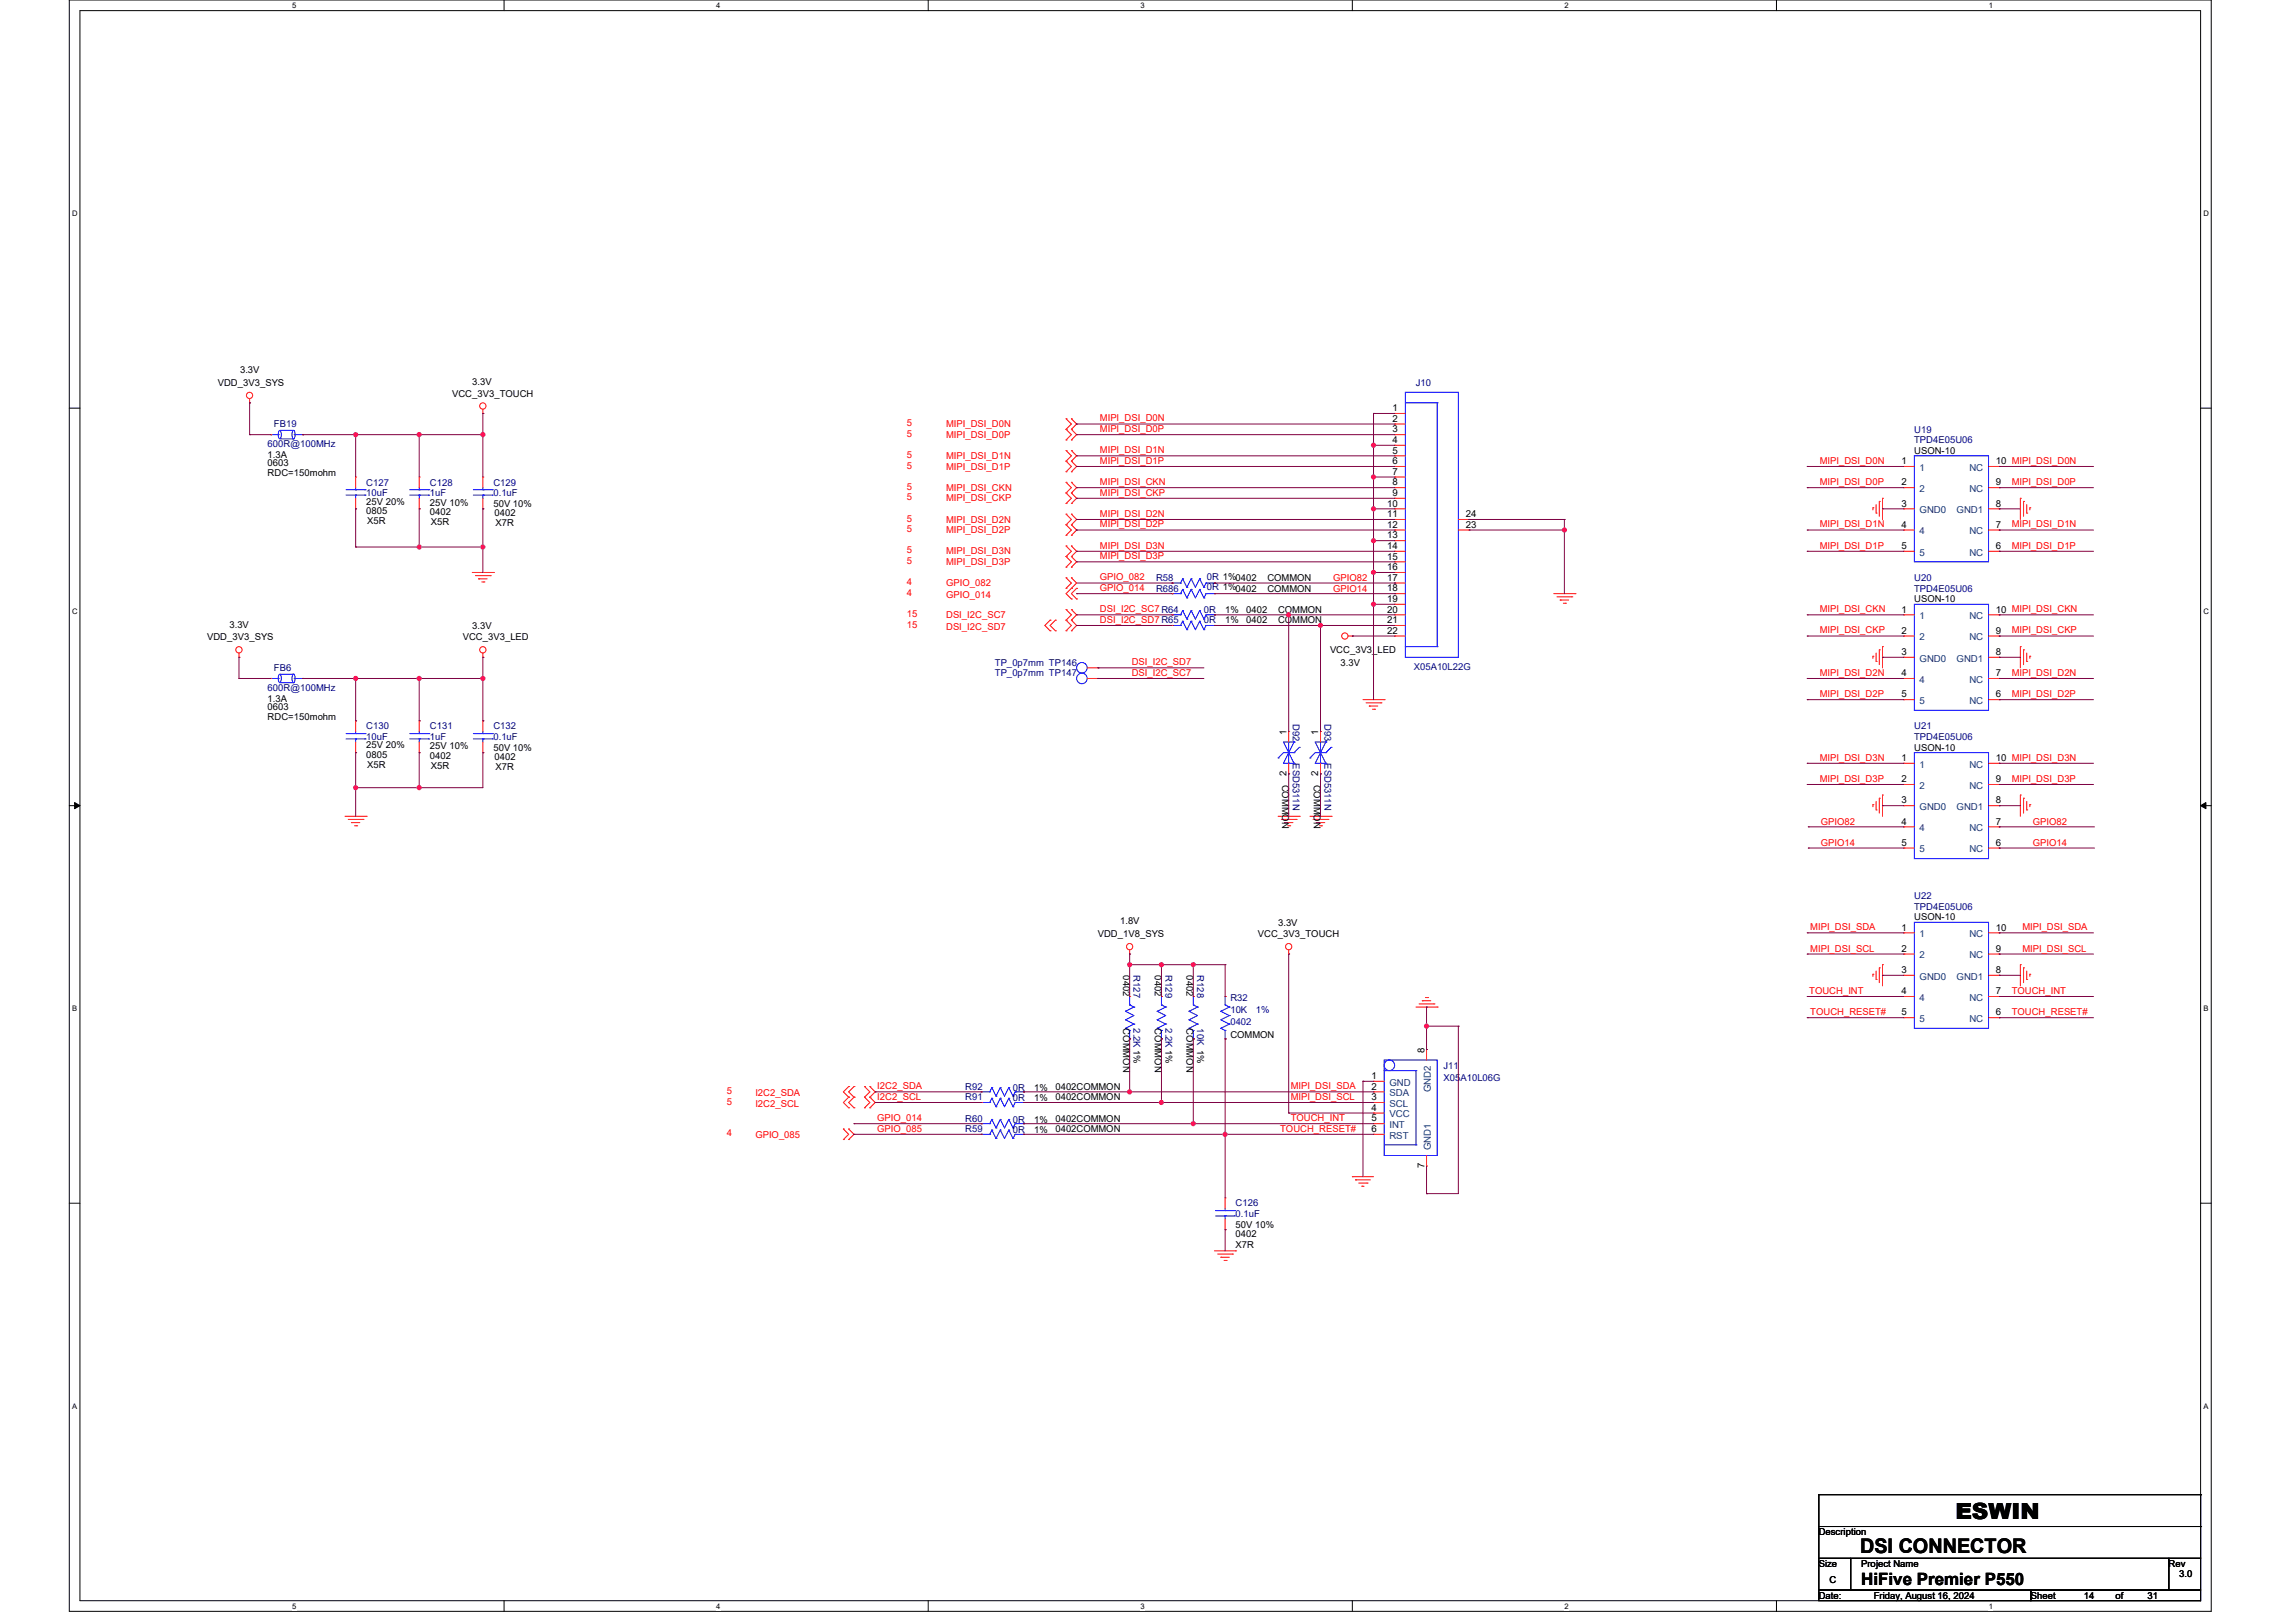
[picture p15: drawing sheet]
<svg xmlns="http://www.w3.org/2000/svg" width="297mm" height="210mm" viewBox="0 0 297 210" stroke-linecap="round" stroke-linejoin="round" font-family="sans-serif">
<defs><g id="words">
<text font-size="2.9" x="252.9" y="196.6">ESWIN</text>
<text font-size="2.6" x="240.6" y="200.9">DSI CONNECTOR</text>
<text font-size="2.2" x="240.8" y="205">HiFive Premier P550</text>
<g font-size="1.2">
<text x="28.2" y="49.9">VDD_3V3_SYS</text>
<text x="31" y="48.3">3.3V</text>
<text x="58.5" y="51.3">VCC_3V3_TOUCH</text>
<text x="61.1" y="49.8">3.3V</text>
<text x="180.1" y="53.2">1</text>
<text x="34.6" y="59.3">1.3A</text>
<text x="180.1" y="54.6">2</text>
<text x="180.1" y="56">3</text>
<text x="180.1" y="57.3">4</text>
<text x="180.1" y="58.7">5</text>
<text x="247.6" y="58.7">USON-10</text>
<text x="34.6" y="60.4">0603</text>
<text x="34.6" y="61.6">RDC=150mohm</text>
<text x="47.4" y="65.3">25V 20%</text>
<text x="55.6" y="65.4">25V 10%</text>
<text x="63.8" y="65.6">50V 10%</text>
<text x="179.4" y="65.6">10</text>
<text x="180.1" y="60.1">6</text>
<text x="180.1" y="61.4">7</text>
<text x="180.1" y="62.8">8</text>
<text x="180.1" y="64.2">9</text>
<text x="246" y="60.1">1</text>
<text x="246" y="62.8">2</text>
<text x="246" y="65.6">3</text>
<text x="258.2" y="62.8">9</text>
<text x="258.2" y="60.1">10 MIPI_DSI_D0N</text>
<text x="258.2" y="65.6">8</text>
<text x="47.4" y="66.5">0805</text>
<text x="47.5" y="67.8">X5R</text>
<text x="55.6" y="66.7">0402</text>
<text x="55.7" y="67.9">X5R</text>
<text x="64" y="66.8">0402</text>
<text x="64.1" y="68">X7R</text>
<text x="179.4" y="66.9">11</text>
<text x="179.4" y="68.3">12</text>
<text x="179.4" y="69.7">13</text>
<text x="179.4" y="71">14</text>
<text x="189.6" y="68.3">23</text>
<text x="189.6" y="66.9">24</text>
<text x="246" y="68.3">4</text>
<text x="246" y="71">5</text>
<text x="258.2" y="71">6</text>
<text x="258.2" y="68.3">7</text>
<text x="163.9" y="75.2">COMMON</text>
<text x="163.9" y="76.5">COMMON</text>
<text x="179.4" y="72.4">15</text>
<text x="179.4" y="73.8">16</text>
<text x="179.4" y="75.2">17</text>
<text x="179.4" y="76.5">18</text>
<text x="179.4" y="77.9">19</text>
<text x="247.6" y="77.9">USON-10</text>
<text x="26.8" y="82.9">VDD_3V3_SYS</text>
<text x="29.7" y="81.2">3.3V</text>
<text x="59.9" y="82.9">VCC_3V3_LED</text>
<text x="61.1" y="81.3">3.3V</text>
<text x="158.5" y="80.7">1%</text>
<text x="158.5" y="79.3">1%</text>
<text x="161.2" y="80.7">0402</text>
<text x="161.2" y="79.3">0402</text>
<text x="165.3" y="80.7">COMMON</text>
<text x="165.3" y="79.3">COMMON</text>
<text x="179.4" y="79.3">20</text>
<text x="179.4" y="80.6">21</text>
<text x="179.4" y="82">22</text>
<text x="246" y="79.3">1</text>
<text x="246" y="82">2</text>
<text x="258.2" y="82">9</text>
<text x="258.2" y="79.3">10 MIPI_DSI_CKN</text>
<text x="172" y="84.5">VCC_3V3_LED</text>
<text x="173.4" y="86.1">3.3V</text>
<text x="246" y="87.5">4</text>
<text x="246" y="84.8">3</text>
<text x="258.2" y="87.5">7</text>
<text x="258.2" y="84.8">8</text>
<text x="34.6" y="90.8">1.3A</text>
<text x="34.6" y="91.9">0603</text>
<text x="34.6" y="93.1">RDC=150mohm</text>
<text x="166.4" y="95.1" transform="rotate(-90 166.4 95.1)">1</text>
<text x="170.5" y="95.1" transform="rotate(-90 170.5 95.1)">1</text>
<text x="246" y="90.2">5</text>
<text x="258.2" y="90.2">6</text>
<text x="47.4" y="96.8">25V 20%</text>
<text x="47.4" y="98.1">0805</text>
<text x="47.5" y="99.3">X5R</text>
<text x="55.6" y="97">25V 10%</text>
<text x="55.6" y="98.2">0402</text>
<text x="55.7" y="99.5">X5R</text>
<text x="63.8" y="97.1">50V 10%</text>
<text x="64" y="98.4">0402</text>
<text x="64.1" y="99.6">X7R</text>
<text x="165.8" y="101.5" transform="rotate(90 165.8 101.5)">COMMON</text>
<text x="166.4" y="100.4" transform="rotate(-90 166.4 100.4)">2</text>
<text x="170" y="101.5" transform="rotate(90 170 101.5)">COMMON</text>
<text x="170.5" y="100.4" transform="rotate(-90 170.5 100.4)">2</text>
<text x="246" y="98.5">1</text>
<text x="246" y="101.2">2</text>
<text x="247.6" y="97.1">USON-10</text>
<text x="258.2" y="101.2">9</text>
<text x="258.2" y="98.5">10 MIPI_DSI_D3N</text>
<text x="246" y="106.7">4</text>
<text x="246" y="104">3</text>
<text x="258.2" y="106.7">7</text>
<text x="258.2" y="104">8</text>
<text x="246" y="109.4">5</text>
<text x="258.2" y="109.4">6</text>
<text x="144.9" y="119.6">1.8V</text>
<text x="165.3" y="119.8">3.3V</text>
<text x="247.6" y="119.1">USON-10</text>
<text x="142" y="121.3">VDD_1V8_SYS</text>
<text x="162.7" y="121.3">VCC_3V3_TOUCH</text>
<text x="246" y="120.4">1</text>
<text x="246" y="123.2">2</text>
<text x="246" y="125.9">3</text>
<text x="258.2" y="123.2">9</text>
<text x="258.2" y="120.4">10</text>
<text x="258.2" y="125.9">8</text>
<text x="145.3" y="126.2" transform="rotate(90 145.3 126.2)">0402</text>
<text x="149.4" y="126.2" transform="rotate(90 149.4 126.2)">0402</text>
<text x="153.5" y="126.2" transform="rotate(90 153.5 126.2)">0402</text>
<text x="246" y="128.7">4</text>
<text x="246" y="131.4">5</text>
<text x="258.2" y="131.4">6</text>
<text x="258.2" y="128.7">7</text>
<text x="145.3" y="133.1" transform="rotate(90 145.3 133.1)">COMMON</text>
<text x="149.4" y="133.1" transform="rotate(90 149.4 133.1)">COMMON</text>
<text x="153.5" y="133.1" transform="rotate(90 153.5 133.1)">COMMON</text>
<text x="159.2" y="134.3">COMMON</text>
<text x="184.2" y="136.2" transform="rotate(-90 184.2 136.2)">8</text>
<text x="133.8" y="141.2">1%</text>
<text x="133.8" y="142.5">1%</text>
<text x="136.5" y="141">0402COMMON</text>
<text x="136.5" y="142.4">0402COMMON</text>
<text x="177.4" y="139.6">1</text>
<text x="177.4" y="141">2</text>
<text x="177.4" y="142.4">3</text>
<text x="177.4" y="143.7">4</text>
<text x="133.8" y="145.3">1%</text>
<text x="133.8" y="146.6">1%</text>
<text x="136.5" y="145.1">0402COMMON</text>
<text x="136.5" y="146.5">0402COMMON</text>
<text x="177.4" y="145.1">5</text>
<text x="177.4" y="146.5">6</text>
<text x="184.2" y="151.2" transform="rotate(-90 184.2 151.2)">7</text>
<text x="159.8" y="158.8">50V 10%</text>
<text x="159.8" y="160.1">0402</text>
<text x="159.8" y="161.4">X7R</text>
<text x="235.3" y="198.6">Description</text>
<text x="235.3" y="202.7">Size</text>
<text x="240.8" y="202.7">Project Name</text>
<text x="280.5" y="202.7">Rev</text>
<text x="235.3" y="206.8">Date:</text>
<text x="236.6" y="204.8">C</text>
<text x="242.4" y="206.8">Friday, August 16, 2024</text>
<text x="262.7" y="206.8">Sheet</text>
<text x="269.6" y="206.8">14</text>
<text x="273.7" y="206.8">of</text>
<text x="277.8" y="206.8">31</text>
<text x="281.9" y="204.1">3.0</text>
</g>
<g font-size="1.2" fill="#000080">
<text x="183.2" y="49.9">J10</text>
<text x="34.6" y="57.9">600R@100MHz</text>
<text x="35.4" y="55.3">FB19</text>
<text x="247.6" y="56">U19</text>
<text x="247.6" y="57.3">TPD4E05U06</text>
<text x="47.4" y="62.8">C127</text>
<text x="47.4" y="64.2">10uF</text>
<text x="55.6" y="62.8">C128</text>
<text x="55.6" y="64.2">1uF</text>
<text x="63.8" y="62.8">C129</text>
<text x="63.8" y="64.2">0.1uF</text>
<text x="149.5" y="75.2">R58</text>
<text x="149.5" y="76.5">R686</text>
<text x="156.1" y="75">0R 1%0402</text>
<text x="156.1" y="76.4">0R 1%0402</text>
<text x="247.6" y="75.2">U20</text>
<text x="247.6" y="76.5">TPD4E05U06</text>
<text x="155.7" y="80.7">0R</text>
<text x="155.7" y="79.3">0R</text>
<text x="34.6" y="89.4">600R@100MHz</text>
<text x="35.4" y="86.8">FB6</text>
<text x="128.7" y="86.1">TP_0p7mm TP146</text>
<text x="128.7" y="87.5">TP_0p7mm TP147</text>
<text x="182.9" y="86.7">X05A10L22G</text>
<text x="47.4" y="94.4">C130</text>
<text x="47.4" y="95.7">10uF</text>
<text x="55.6" y="94.4">C131</text>
<text x="55.6" y="95.7">1uF</text>
<text x="63.8" y="94.4">C132</text>
<text x="63.8" y="95.7">0.1uF</text>
<text x="167.2" y="93.7" transform="rotate(90 167.2 93.7)">D92</text>
<text x="171.3" y="93.7" transform="rotate(90 171.3 93.7)">D93</text>
<text x="247.6" y="94.4">U21</text>
<text x="247.6" y="95.7">TPD4E05U06</text>
<text x="167.2" y="98.8" transform="rotate(90 167.2 98.8)">ESD5311N</text>
<text x="171.3" y="98.8" transform="rotate(90 171.3 98.8)">ESD5311N</text>
<text x="247.6" y="116.3">U22</text>
<text x="247.6" y="117.7">TPD4E05U06</text>
<text x="146.6" y="126.2" transform="rotate(90 146.6 126.2)">R127</text>
<text x="150.8" y="126.2" transform="rotate(90 150.8 126.2)">R129</text>
<text x="154.9" y="126.2" transform="rotate(90 154.9 126.2)">R128</text>
<text x="159.2" y="129.5">R32</text>
<text x="159.2" y="131.1">10K</text>
<text x="146.6" y="133.1" transform="rotate(90 146.6 133.1)">2.2K 1%</text>
<text x="150.8" y="133.1" transform="rotate(90 150.8 133.1)">2.2K 1%</text>
<text x="154.9" y="133.1" transform="rotate(90 154.9 133.1)">10K 1%</text>
<text x="124.9" y="141">R92</text>
<text x="124.9" y="142.4">R91</text>
<text x="131" y="141.2">0R</text>
<text x="131" y="142.5">0R</text>
<text x="186.7" y="138.3">J11</text>
<text x="186.7" y="139.9">X05A10L06G</text>
<text x="124.9" y="145.1">R60</text>
<text x="124.9" y="146.5">R59</text>
<text x="131" y="145.3">0R</text>
<text x="131" y="146.6">0R</text>
<text x="159.8" y="156.1">C126</text>
<text x="159.8" y="157.5">0.1uF</text>
</g>
<g font-size="1.2" fill="#f00">
<text x="117.3" y="55.1">5</text>
<text x="117.3" y="56.5">5</text>
<text x="117.3" y="59.3">5</text>
<text x="122.4" y="55.3">MIPI_DSI_D0N</text>
<text x="122.4" y="56.7">MIPI_DSI_D0P</text>
<text x="122.4" y="59.4">MIPI_DSI_D1N</text>
<text x="142.3" y="54.5">MIPI_DSI_D0N</text>
<text x="142.3" y="55.9">MIPI_DSI_D0P</text>
<text x="142.3" y="58.7">MIPI_DSI_D1N</text>
<text x="117.3" y="60.6">5</text>
<text x="117.3" y="63.4">5</text>
<text x="117.3" y="64.7">5</text>
<text x="122.4" y="60.8">MIPI_DSI_D1P</text>
<text x="122.4" y="63.5">MIPI_DSI_CKN</text>
<text x="122.4" y="64.9">MIPI_DSI_CKP</text>
<text x="142.3" y="60">MIPI_DSI_D1P</text>
<text x="142.3" y="62.8">MIPI_DSI_CKN</text>
<text x="142.3" y="64.1">MIPI_DSI_CKP</text>
<text x="235.4" y="60">MIPI_DSI_D0N</text>
<text x="235.4" y="62.8">MIPI_DSI_D0P</text>
<text x="260.2" y="62.8">MIPI_DSI_D0P</text>
<text x="117.3" y="67.5">5</text>
<text x="117.3" y="68.9">5</text>
<text x="117.3" y="71.6">5</text>
<text x="122.4" y="67.6">MIPI_DSI_D2N</text>
<text x="122.4" y="69">MIPI_DSI_D2P</text>
<text x="122.4" y="71.7">MIPI_DSI_D3N</text>
<text x="142.3" y="66.9">MIPI_DSI_D2N</text>
<text x="142.3" y="68.3">MIPI_DSI_D2P</text>
<text x="142.3" y="71">MIPI_DSI_D3N</text>
<text x="235.4" y="71">MIPI_DSI_D1P</text>
<text x="235.4" y="68.3">MIPI_DSI_D1N</text>
<text x="260.2" y="68.3">MIPI_DSI_D1N</text>
<text x="260.2" y="71">MIPI_DSI_D1P</text>
<text x="117.3" y="73">5</text>
<text x="117.3" y="75.7">4</text>
<text x="117.3" y="77.1">4</text>
<text x="122.4" y="73.1">MIPI_DSI_D3P</text>
<text x="122.4" y="75.9">GPIO_082</text>
<text x="122.4" y="77.4">GPIO_014</text>
<text x="142.3" y="72.4">MIPI_DSI_D3P</text>
<text x="142.3" y="75.1">GPIO_082</text>
<text x="142.3" y="76.5">GPIO_014</text>
<text x="172.5" y="75.2">GPIO82</text>
<text x="172.5" y="76.5">GPIO14</text>
<text x="117.3" y="79.8">15</text>
<text x="117.3" y="81.2">15</text>
<text x="122.4" y="80">DSI_I2C_SC7</text>
<text x="122.4" y="81.5">DSI_I2C_SD7</text>
<text x="142.3" y="79.2">DSI_I2C_SC7 R64</text>
<text x="142.3" y="80.6">DSI_I2C_SD7 R65</text>
<text x="235.4" y="79.2">MIPI_DSI_CKN</text>
<text x="235.4" y="82">MIPI_DSI_CKP</text>
<text x="260.2" y="82">MIPI_DSI_CKP</text>
<text x="146.4" y="86.1">DSI_I2C_SD7</text>
<text x="146.4" y="87.5">DSI_I2C_SC7</text>
<text x="235.4" y="87.5">MIPI_DSI_D2N</text>
<text x="260.2" y="87.5">MIPI_DSI_D2N</text>
<text x="235.4" y="90.2">MIPI_DSI_D2P</text>
<text x="260.2" y="90.2">MIPI_DSI_D2P</text>
<text x="235.4" y="98.4">MIPI_DSI_D3N</text>
<text x="235.4" y="101.2">MIPI_DSI_D3P</text>
<text x="260.2" y="101.2">MIPI_DSI_D3P</text>
<text x="235.5" y="106.7">GPIO82</text>
<text x="263" y="106.7">GPIO82</text>
<text x="235.5" y="109.5">GPIO14</text>
<text x="263" y="109.5">GPIO14</text>
<text x="234.2" y="120.4">MIPI_DSI_SDA</text>
<text x="234.2" y="123.1">MIPI_DSI_SCL</text>
<text x="261.6" y="120.4">MIPI_DSI_SDA</text>
<text x="261.6" y="123.1">MIPI_DSI_SCL</text>
<text x="234" y="128.6">TOUCH_INT</text>
<text x="234.2" y="131.3">TOUCH_RESET#</text>
<text x="260.2" y="128.6">TOUCH_INT</text>
<text x="260.2" y="131.3">TOUCH_RESET#</text>
<text x="94" y="142.9">5</text>
<text x="94" y="141.6">5</text>
<text x="97.7" y="143.2">I2C2_SCL</text>
<text x="97.7" y="141.8">I2C2_SDA</text>
<text x="113.5" y="142.3">I2C2_SCL</text>
<text x="113.5" y="140.9">I2C2_SDA</text>
<text x="167" y="142.3">MIPI_DSI_SCL</text>
<text x="167" y="140.9">MIPI_DSI_SDA</text>
<text x="94" y="147">4</text>
<text x="97.7" y="147.2">GPIO_085</text>
<text x="113.5" y="145.1">GPIO_014</text>
<text x="113.5" y="146.4">GPIO_085</text>
<text x="165.6" y="146.4">TOUCH_RESET#</text>
<text x="167" y="145.1">TOUCH_INT</text>
</g>
<g font-size="1.2" fill="#004080">
<text x="248.3" y="60.9">1</text>
<text x="248.3" y="63.7">2</text>
<text x="254.8" y="63.7">NC</text>
<text x="254.8" y="60.9">NC</text>
<text x="248.3" y="69.1">4</text>
<text x="248.3" y="71.9">5</text>
<text x="248.3" y="66.4">GND0</text>
<text x="253.1" y="66.4">GND1</text>
<text x="254.8" y="71.9">NC</text>
<text x="254.8" y="69.1">NC</text>
<text x="248.3" y="80.1">1</text>
<text x="248.3" y="82.9">2</text>
<text x="254.8" y="82.9">NC</text>
<text x="254.8" y="80.1">NC</text>
<text x="248.3" y="88.3">4</text>
<text x="248.3" y="85.6">GND0</text>
<text x="253.1" y="85.6">GND1</text>
<text x="254.8" y="88.3">NC</text>
<text x="248.3" y="91.1">5</text>
<text x="254.8" y="91.1">NC</text>
<text x="248.3" y="99.3">1</text>
<text x="254.8" y="99.3">NC</text>
<text x="248.3" y="102.1">2</text>
<text x="248.3" y="107.5">4</text>
<text x="248.3" y="104.8">GND0</text>
<text x="253.1" y="104.8">GND1</text>
<text x="254.8" y="107.5">NC</text>
<text x="254.8" y="102.1">NC</text>
<text x="248.3" y="110.3">5</text>
<text x="254.8" y="110.3">NC</text>
<text x="248.3" y="121.3">1</text>
<text x="248.3" y="124">2</text>
<text x="254.8" y="124">NC</text>
<text x="254.8" y="121.3">NC</text>
<text x="248.3" y="129.5">4</text>
<text x="248.3" y="126.8">GND0</text>
<text x="253.1" y="126.8">GND1</text>
<text x="254.8" y="129.5">NC</text>
<text x="248.3" y="132.2">5</text>
<text x="254.8" y="132.2">NC</text>
<text x="179.7" y="140.5">GND</text>
<text x="179.7" y="141.8">SDA</text>
<text x="179.7" y="143.2">SCL</text>
<text x="185.1" y="141.3" transform="rotate(-90 185.1 141.3)">GND2</text>
<text x="179.7" y="144.6">VCC</text>
<text x="179.7" y="146">INT</text>
<text x="179.7" y="147.3">RST</text>
<text x="185.1" y="148.8" transform="rotate(-90 185.1 148.8)">GND1</text>
</g>
<g font-size="1.2" fill="#0000a0">
<text x="162.4" y="131.1">1%</text>
<text x="159.2" y="132.6">0402</text>
</g>
<g font-size="1">
<text x="37.8" y="1">5</text>
<text x="92.6" y="1">4</text>
<text x="147.5" y="1">3</text>
<text x="202.4" y="1">2</text>
<text x="257.3" y="1">1</text>
<text x="9.3" y="28">D</text>
<text x="285" y="28">D</text>
<text x="9.3" y="79.4">C</text>
<text x="285" y="79.4">C</text>
<text x="9.3" y="130.8">B</text>
<text x="285" y="130.8">B</text>
<text x="9.3" y="182.3">A</text>
<text x="285" y="182.3">A</text>
<text x="37.8" y="208.1">5</text>
<text x="92.6" y="208.1">4</text>
<text x="147.5" y="208.1">3</text>
<text x="202.4" y="208.1">2</text>
<text x="257.3" y="208.1">1</text>
</g>
</g></defs>
<path d="M9 0h277v208.5h-277zM10.3 1.4h274.4v205.7h-274.4z" fill="none" stroke="#000" stroke-width=".13"/>
<g fill="#fff">
<path d="M37.8 .1h.5v1.1h-.5z"/>
<path d="M37.8 207.3h.5v1.1h-.5z"/>
</g>
<path d="M65.2 0v1.4M65.2 207.1v1.4" fill="none" stroke="#000" stroke-width=".13"/>
<g fill="#fff">
<path d="M92.6 .1h.6v1.1h-.6z"/>
<path d="M92.6 207.3h.6v1.1h-.6z"/>
</g>
<path d="M120.1 0v1.4M120.1 207.1v1.4" fill="none" stroke="#000" stroke-width=".13"/>
<g fill="#fff">
<path d="M147.5 .1h.6v1.1h-.6z"/>
<path d="M147.5 207.3h.6v1.1h-.6z"/>
</g>
<path d="M174.9 0v1.4M174.9 207.1v1.4" fill="none" stroke="#000" stroke-width=".13"/>
<g fill="#fff">
<path d="M202.4 .1h.5v1.1h-.5z"/>
<path d="M202.4 207.3h.5v1.1h-.5z"/>
</g>
<path d="M229.8 0v1.4M229.8 207.1v1.4" fill="none" stroke="#000" stroke-width=".13"/>
<g fill="#fff">
<path d="M257.2 .1h.6v1.1h-.6z"/>
<path d="M257.2 207.3h.6v1.1h-.6z"/>
<path d="M9.3 27.1h.7v1.1h-.7z"/>
<path d="M285 27.1h.7v1.1h-.7z"/>
<path d="M9.3 78.5h.7v1.1h-.7z"/>
<path d="M285 78.5h.7v1.1h-.7z"/>
</g>
<path d="M9 52.8h1.3M284.7 52.8h1.3" fill="none" stroke="#000" stroke-width=".13"/>
<g fill="#fff">
<path d="M9.3 130h.7v1.1h-.7z"/>
<path d="M285 130h.7v1.1h-.7z"/>
</g>
<path d="M9 104.2h1.3M284.7 104.2h1.3" fill="none" stroke="#000" stroke-width=".13"/>
<path d="M9.7 103.8l.6 .4-.6 .4zM284.7 104.2l.6-.4v.8z" fill="#000" stroke="#000" stroke-width=".13"/>
<g fill="#fff">
<path d="M9.3 181.4h.7v1.1h-.7z"/>
<path d="M285 181.4h.7v1.1h-.7z"/>
</g>
<g fill="none" stroke="#000" stroke-width=".13">
<path d="M9 155.7h1.3M284.7 155.7h1.3M235.3 197.5h49.4v4.1h-49.4zM235.3 193.4h.1M235.3 193.4v4.1M235.3 193.4h49.4M284.7 193.4h.1M284.7 197.5h.1M284.7 193.4v4.1M235.3 201.6h4.1v4.1h-4.1zM235.3 205.7h27.4v1.4h-27.4zM239.4 201.6h41.1v4.1h-41.1z"/>
<path d="M262.7 205.7h22v1.4h-22zM280.5 201.6h4.2v4.1h-4.2z"/>
</g>
<g fill="none" stroke="#f00" stroke-width=".13">
<path d="M32.3 52.1h.1M32.3 51.6v.5M35 56.2h.1M39.1 56.2h.1M62.5 53.5h.1M62.5 52.9v.6M137.9 55.6h.1M137.9 54.2h.1M137.9 56.9h.1M137.9 59.7h.1M137.9 58.3h.1M137.9 54.2l.7 .7-.7 .7"/>
<path d="M137.9 55.6l.7 .6-.7 .7M137.9 58.3l.7 .7-.7 .7M137.9 59.7l.7 .7-.7 .6M138.6 54.2h.1M138.6 55.6h.1M138.6 56.9h.1M138.6 58.3h.1M138.6 59.7h.1M138.6 54.2l.7 .7-.7 .7M138.6 55.6l.7 .6-.7 .7M138.6 58.3l.7 .7-.7 .7M138.6 59.7l.7 .7-.7 .6"/>
<path d="M180.4 53.5h.1M180.4 54.9h.1M180.4 56.2h.1M180.4 57.6h.1M180.4 59h.1M180.4 53.5h1.4M180.4 54.9h1.4M180.4 56.2h1.4M180.4 57.6h1.4M180.4 59h1.4M46 61.7h.1M46 65.8h.1"/>
<path d="M46 61.7v1.4M46 64.5v1.3M54.2 61.7h.1M54.2 65.8h.1M54.2 61.7v1.4M54.2 64.5v1.3M61.1 74.1h2.7M61.5 74.5h1.9M61.9 74.9h.1M61.9 74.9h1.1M62.3 75.3h.3M62.5 61.7h.1"/>
<path d="M62.5 65.8h.1M62.5 61.7v1.4M62.5 64.5v1.3M62.6 75.3h.1M63.4 74.5h.1M63.8 74.1h.1M137.9 61h.1M137.9 63.8h.1M137.9 62.4h.1M137.9 65.2h.1M137.9 67.9h.1M137.9 66.5h.1"/>
<path d="M137.9 69.3h.1M137.9 72h.1M137.9 70.6h.1M137.9 73.4h.1M137.9 78.9h.1M137.9 76.1h.1M137.9 74.8h.1M137.9 62.4l.7 .7-.7 .7M137.9 63.8l.7 .7-.7 .7M137.9 66.5l.7 .7-.7 .7M137.9 67.9l.7 .7-.7 .7M137.9 70.6l.7 .7-.7 .7"/>
<path d="M137.9 72l.7 .7-.7 .7M137.9 78.9l.7 .7-.7 .6M137.9 74.8l.7 .6-.7 .7M138.6 61h.1M138.6 62.4h.1M138.6 63.8h.1M138.6 65.2h.1M138.6 66.5h.1M138.6 67.9h.1M138.6 69.3h.1M138.6 70.6h.1M138.6 72h.1"/>
<path d="M138.6 73.4h.1M138.6 78.9h.1M138.6 74.8h.1M138.6 76.1h.1M138.6 77.5h.1M138.6 62.4l.7 .7-.7 .7M138.6 63.8l.7 .7-.7 .7M138.6 66.5l.7 .7-.7 .7M138.6 67.9l.7 .7-.7 .7M138.6 70.6l.7 .7-.7 .7M138.6 72l.7 .7-.7 .7M138.6 78.9l.7 .7-.7 .6"/>
<path d="M138.6 74.8l.7 .6-.7 .7M138.6 76.1l-.7 .7 .7 .7M139.3 77.5h.1M139.3 76.1h.1M139.3 76.1l-.7 .7 .7 .7M151.6 75.4h.1M151.6 76.8h.1M151.6 79.6h.1M157.1 75.4h.1M157.1 76.8h.1M157.1 79.6h.1M180.4 60.4h.1"/>
<path d="M180.4 61.7h.1M180.4 63.1h.1M180.4 64.5h.1M180.4 65.8h.1M180.4 67.2h.1M180.4 68.6h.1M180.4 70h.1M180.4 71.3h.1M180.4 72.7h.1M180.4 74.1h.1M180.4 75.4h.1M180.4 76.8h.1"/>
<path d="M180.4 78.2h.1M180.4 79.6h.1M180.4 74.1h1.4M180.4 76.8h1.4M180.4 60.4h1.4M180.4 61.7h1.4M180.4 63.1h1.4M180.4 64.5h1.4M180.4 65.8h1.4M180.4 67.2h1.4M180.4 68.6h1.4M180.4 70h1.4"/>
<path d="M180.4 71.3h1.4M180.4 72.7h1.4M180.4 75.4h1.4M180.4 78.2h1.4M180.4 79.6h1.4M188.6 67.2h1.4M188.6 68.6h1.4M190 68.6h.1M190 67.2h.1M201 76.8h2.7M201.4 77.2h1.9M201.8 77.6h.1"/>
<path d="M201.8 77.6h1.1M202.2 78.1h.3M202.5 78.1h.1M203.3 77.2h.1M203.7 76.8h.1M242.3 65.7h.1M242.3 65.7v.3M242.7 66.4h.1M242.7 65.3v1.1M243.1 64.9h.1M243.1 64.9v1.9M243.5 64.5h.1"/>
<path d="M243.5 64.5v2.7M246.3 79.6h.1M246.3 60.4h.1M246.3 63.1h.1M246.3 68.6h.1M246.3 71.3h.1M246.3 65.8h.1M246.3 60.4h1.3M246.3 63.1h1.3M246.3 65.8h1.3M246.3 68.6h1.3M246.3 71.3h1.3"/>
<path d="M246.3 79.6h1.3M257.2 60.4h1.4M257.2 63.1h1.4M257.2 65.8h1.4M257.2 68.6h1.4M257.2 71.3h1.4M257.2 79.6h1.4M258.6 79.6h.1M258.6 71.3h.1M258.6 68.6h.1M258.6 63.1h.1M258.6 60.4h.1"/>
<path d="M258.6 65.8h.1M261.3 64.5h.1M261.3 64.5v2.7M261.8 64.9h.1M261.8 64.9v1.9M262.2 66.4h.1M262.2 65.3v1.1M262.6 65.7h.1M262.6 65.7v.3M30.9 85h.1M30.9 84.5v.5M35 87.8h.1"/>
<path d="M39.1 87.8h.1M46 93.3h.1M46 97.4h.1M46 93.3v1.3M46 96v1.4M54.2 93.3h.1M54.2 97.4h.1M54.2 93.3v1.3M54.2 96v1.4M62.5 85h.1M62.5 93.3h.1M62.5 97.4h.1"/>
<path d="M62.5 84.5v.5M62.5 93.3v1.3M62.5 96v1.4M135.8 81.6h.1M135.8 80.2h.1M135.8 80.2l-.6 .7 .6 .7M136.5 81.6h.1M136.5 80.2h.1M136.5 80.2l-.7 .7 .7 .7M137.9 80.2h.1M137.9 81.6h.1M137.9 80.2l.7 .7-.7 .7"/>
<path d="M138.6 80.2h.1M138.6 81.6h.1M138.6 80.2l.7 .7-.7 .7M140.6 87.8h1.4M140.6 86.4h1.4M142 86.4h.1M142 87.8h.1M151.6 80.9h.1M157.1 80.9h.1M166.7 94.6h.1M166.7 94.6v1.4M166.7 98.8v1.3"/>
<path d="M170.8 94.6h.1M170.8 94.6v1.4M170.8 98.8v1.3M174.4 82.3h.5M174.9 82.3h.1M176.3 90.5h2.7M176.7 90.9h1.9M177.1 91.4h.1M177.1 91.4h1.1M177.5 91.8h.3M177.8 91.8h.1M178.6 90.9h.1"/>
<path d="M179 90.5h.1M180.4 80.9h.1M180.4 82.3h.1M180.4 82.3h1.4M180.4 80.9h1.4M242.3 84.9h.1M242.3 84.9v.3M242.7 85.6h.1M242.7 84.5v1.1M243.1 84.1h.1M243.1 84.1v1.9M243.5 83.7h.1"/>
<path d="M243.5 83.7v2.7M246.3 98.8h.1M246.3 82.3h.1M246.3 87.8h.1M246.3 90.5h.1M246.3 85h.1M246.3 90.5h1.3M246.3 82.3h1.3M246.3 98.8h1.3M246.3 87.8h1.3M246.3 85h1.3M257.2 90.5h1.4"/>
<path d="M257.2 82.3h1.4M257.2 98.8h1.4M257.2 87.8h1.4M257.2 85h1.4M258.6 98.8h.1M258.6 90.5h.1M258.6 87.8h.1M258.6 82.3h.1M258.6 85h.1M261.3 83.7h.1M261.3 83.7v2.7M261.8 84.1h.1"/>
<path d="M261.8 84.1v1.9M262.2 85.6h.1M262.2 84.5v1.1M262.6 84.9h.1M262.6 84.9v.3M44.6 105.6h2.8M45 106h2M45.5 106.4h.1M45.5 106.4h1M45.9 106.8h.2M46.1 106.8h.1M47 106h.1"/>
<path d="M47.4 105.6h.1M165.3 105.6h2.8M165.7 106h2M166.2 106.4h.1M166.2 106.4h1M166.6 106.8h.2M166.7 100.1h.1M166.8 106.8h.1M167.7 106h.1M168.1 105.6h.1M169.4 105.6h2.8M169.9 106h1.9"/>
<path d="M170.3 106.4h.1M170.3 106.4h1.1M170.7 106.8h.3M170.8 100.1h.1M171 106.8h.1M171.8 106h.1M172.2 105.6h.1M242.3 104.1h.1M242.3 104.1v.3M242.7 104.8h.1M242.7 103.7v1.1M243.1 103.3h.1"/>
<path d="M243.1 103.3v1.9M243.5 102.9h.1M243.5 102.9v2.7M246.3 101.5h.1M246.3 107h.1M246.3 109.7h.1M246.3 104.2h.1M246.3 101.5h1.3M246.3 107h1.3M246.3 109.7h1.3M246.3 104.2h1.3M257.2 101.5h1.4"/>
<path d="M257.2 107h1.4M257.2 109.7h1.4M257.2 104.2h1.4M258.6 109.7h.1M258.6 107h.1M258.6 101.5h.1M258.6 104.2h.1M261.3 102.9h.1M261.3 102.9v2.7M261.8 103.3h.1M261.8 103.3v1.9M262.2 104.8h.1"/>
<path d="M262.2 103.7v1.1M262.6 104.1h.1M262.6 104.1v.3M146.1 123.4h.1M146.1 134.4h.1M146.1 128.9h.1M146.1 122.9v.5M150.2 134.4h.1M150.2 128.9h.1M154.4 134.4h.1M154.4 128.9h.1M158.5 128.9h.1"/>
<path d="M158.5 134.4h.1M166.7 123.4h.1M166.7 122.9v.5M177.7 139.9h.1M177.7 139.9h1.3M183.2 130.3h2.7M183.6 129.9h1.9M184 129.5h.1M184 129.5h1.1M184.4 129.1h.3M184.5 135.8h.1M184.5 135.8v1.4"/>
<path d="M184.7 129.1h.1M185.5 129.9h.1M185.9 130.3h.1M242.3 126.1h.1M242.3 126.1v.2M242.7 126.7h.1M242.7 125.6v1.1M243.1 125.2h.1M243.1 125.2v1.9M243.5 124.8h.1M243.5 124.8v2.8M246.3 120.7h.1"/>
<path d="M246.3 123.4h.1M246.3 128.9h.1M246.3 131.7h.1M246.3 126.2h.1M246.3 120.7h1.3M246.3 123.4h1.3M246.3 128.9h1.3M246.3 131.7h1.3M246.3 126.2h1.3M257.2 120.7h1.4M257.2 123.4h1.4M257.2 128.9h1.4"/>
<path d="M257.2 131.7h1.4M257.2 126.2h1.4M258.6 131.7h.1M258.6 128.9h.1M258.6 123.4h.1M258.6 120.7h.1M258.6 126.2h.1M261.3 124.8h.1M261.3 124.8v2.8M261.8 125.2h.1M261.8 125.2v1.9M262.2 126.7h.1"/>
<path d="M262.2 125.6v1.1M262.6 126.1h.1M262.6 126.1v.2M109.1 147.4h.1M109.1 146.1h.1M109.1 146.1l.7 .7-.7 .6M109.8 143.3h.1M109.8 142h.1M109.8 140.6h.1M109.8 146.1h.1M109.8 147.4h.1M109.8 142l-.7 .7 .7 .6"/>
<path d="M109.8 140.6l-.7 .7 .7 .7M109.8 146.1l.7 .7-.7 .6M110.5 143.3h.1M110.5 142h.1M110.5 140.6h.1M110.5 142l-.7 .7 .7 .6M110.5 140.6l-.7 .7 .7 .7M111.8 143.3h.1M111.8 142h.1M111.8 140.6h.1M111.8 142l.7 .7-.7 .6M111.8 140.6l.7 .7-.7 .7"/>
<path d="M112.5 142h.1M112.5 143.3h.1M112.5 140.6h.1M112.5 142l.7 .7-.7 .6M112.5 140.6l.7 .7-.7 .7M126.9 145.4h.1M126.9 141.3h.1M126.9 142.7h.1M126.9 146.8h.1M132.4 145.4h.1M132.4 141.3h.1M132.4 142.7h.1"/>
<path d="M132.4 146.8h.1M158.5 155h.1M158.5 159.1h.1M158.5 155v1.4M158.5 157.7v1.4M174.9 152.3h.1M174.9 152.3h2.8M175.3 152.7h.1M175.3 152.7h2M175.8 153.1h1M176.2 153.5h.1M176.2 153.5h.2"/>
<path d="M176.8 153.1h.1M177.7 141.3h.1M177.7 142.7h.1M177.7 144h.1M177.7 145.4h.1M177.7 146.8h.1M177.7 141.3h1.3M177.7 142.7h1.3M177.7 144h1.3M177.7 145.4h1.3M177.7 146.8h1.3M184.5 150.9h.1"/>
<path d="M184.5 149.5v1.4M157.1 161.9h2.7M157.5 162.3h1.9M157.9 162.7h.1M157.9 162.7h1.1M158.3 163.1h.3M158.6 163.1h.1M159.4 162.3h.1M159.8 161.9h.1"/>
<circle cx="32.3" cy="51.2" r=".4"/>
<circle cx="62.5" cy="52.5" r=".41"/>
<circle cx="30.9" cy="84.1" r=".41"/>
<circle cx="62.5" cy="84.1" r=".41"/>
<circle cx="174" cy="82.3" r=".4"/>
<circle cx="146.1" cy="122.5" r=".4"/>
<circle cx="166.7" cy="122.5" r=".4"/>
</g>
<g fill="none" stroke="#00f" stroke-width=".13">
<path d="M35 56.2h.1M35 56.2h1.1M36.1 55.8l.1-.1a.86 .86 0 0 1 0 1.1 .84 .84 0 0 1-.1-1zM36.3 56.8h1.6M36.3 55.7h1.6M37.9 55.8l.1-.1a.84 .84 0 0 1 0 1.1 .82 .82 0 0 1-.1-1zM37.9 56.8h.1M37.9 55.7h.1M38 56.2h1.1M39.1 56.2h.1M181.8 50.8h6.8v34.2h-6.8zM181.8 52.1h4.1"/>
<path d="M185.9 52.1h.1M185.9 52.1v31.6M247.6 59h9.6v13.7h-9.6zM44.8 64.1h2.4M44.8 63.4h2.4M46 63.4h.1M46 64.1h.1M46 63.1v.3M46 64.1v.4M47.2 64.1h.1M47.2 63.4h.1M53 64.1h2.5"/>
<path d="M53 63.4h2.5M54.2 63.4h.1M54.2 64.1h.1M54.2 63.1v.3M54.2 64.1v.4M55.5 64.1h.1M55.5 63.4h.1M61.2 64.1h2.5M61.2 63.4h2.5M62.5 63.4h.1M62.5 64.1h.1M62.5 63.1v.3"/>
<path d="M62.5 64.1v.4M63.7 64.1h.1M63.7 63.4h.1M151.6 75.4h.1M151.6 76.8h.1M151.6 79.6h.1M151.6 75.4h1.1M151.6 76.8h1.1M151.6 79.6h1.1M152.7 75.4h.1M152.7 76.8h.1M152.7 79.6h.1"/>
<path d="M153 74.9h.1M153 76.3h.1M153 79h.1M153 74.9l-.3 .5M153 74.9l.5 1.1M153 76.3l-.3 .5M153 76.3l.5 1.1M153 79l-.3 .6M153 79l.5 1.1M153.5 76h.1M153.5 77.4h.1M154.1 74.9h.1"/>
<path d="M154.1 76.3h.1M154.1 79h.1M154.1 74.9l.5 1.1 .6-1.1M154.1 74.9l-.6 1.1M154.1 76.3l.5 1.1 .6-1.1M154.1 76.3l-.6 1.1M154.1 79l.5 1.1 .6-1.1M154.1 79l-.6 1.1M155.2 74.9h.1M155.2 76.3h.1M155.2 79h.1M155.2 74.9l.5 1.1"/>
<path d="M155.2 76.3l.5 1.1M155.2 79l.5 1.1M155.7 76h.1M155.7 77.4h.1M156 75.4h.1M156 76.8h.1M156 79.6h.1M156 75.4l-.3 .6M156 75.4h1.1M156 76.8l-.3 .6M156 76.8h1.1M156 79.6l-.3 .5"/>
<path d="M156 79.6h1.1M157.1 75.4h.1M157.1 76.8h.1M157.1 79.6h.1M247.6 78.2h9.6v13.7h-9.6zM35 87.8h.1M35 87.8h1.1M36.1 87.3l.1-.1a.86 .86 0 0 1 0 1.1 .84 .84 0 0 1-.1-1zM36.3 88.3h1.6M36.3 87.2h1.6M37.9 87.3l.1-.1a.84 .84 0 0 1 0 1.1 .82 .82 0 0 1-.1-1zM37.9 88.3h.1"/>
<path d="M37.9 87.2h.1M38 87.8h1.1M39.1 87.8h.1M44.8 95.6h2.4M44.8 94.9h2.4M46 94.9h.1M46 95.6h.1M46 94.6v.3M46 95.6v.4M47.2 95.6h.1M47.2 94.9h.1M53 95.6h2.5"/>
<path d="M53 94.9h2.5M54.2 94.9h.1M54.2 95.6h.1M54.2 94.6v.3M54.2 95.6v.4M55.5 95.6h.1M55.5 94.9h.1M61.2 95.6h2.5M61.2 94.9h2.5M62.5 94.9h.1M62.5 95.6h.1M62.5 94.6v.3"/>
<path d="M62.5 95.6v.4M63.7 95.6h.1M63.7 94.9h.1M151.6 80.9h.1M151.6 80.9h1.1M152.7 80.9h.1M153 80.4h.1M153 80.4l-.3 .5M153 80.4l.5 1.1M153.5 81.5h.1M153.5 80.1h.1M154.1 80.4h.1"/>
<path d="M154.1 80.4l.5 1.1 .6-1.1M154.1 80.4l-.6 1.1M155.2 80.4h.1M155.2 80.4l.5 1.1M155.7 81.5h.1M155.7 80.1h.1M156 80.9h.1M156 80.9l-.3 .6M156 80.9h1.1M157.1 80.9h.1M165.3 98.1h.1M166.7 98.8h.1"/>
<path d="M166.7 96v2.8M167.4 96h.1M167.4 98.8h.1M167.4 97.4h.1M167.4 96l-1.4 2.8h1.4M167.4 96h-1.4l1.4 2.8M167.4 97.4h-1.4l-.7 .7M168.1 96.7h.1M168.1 96.7l-.7 .7M169.4 98.1h.1M170.8 98.8h.1M170.8 96v2.8"/>
<path d="M171.5 96h.1M171.5 98.8h.1M171.5 97.4h.1M171.5 96h-1.4l1.4 2.8M171.5 96l-1.4 2.8h1.4M171.5 97.4h-1.4l-.7 .7M172.2 96.7h.1M172.2 96.7l-.7 .7M181.8 83.7h.1M181.8 83.7h4.1M185.9 83.7h.1M247.6 97.4h9.6v13.7h-9.6z"/>
<path d="M247.6 119.3h9.6v13.8h-9.6zM145.6 130.9h.1M145.6 132h.1M145.6 133.1h.1M145.6 130.9l1.1 .5-1.1 .6M145.6 133.1l.5 .2M145.6 132l1.1 .5M146.1 130h.1M146.1 133.3h.1M146.1 134.4h.1M146.1 128.9h.1M146.1 130l.6 .3"/>
<path d="M146.1 128.9v1.1M146.1 133.3v1.1M146.7 130.3h.1M146.7 132.5h.1M146.7 130.3l-1.1 .6M146.7 132.5l-1.1 .6M149.7 130.9h.1M149.7 132h.1M149.7 133.1h.1M149.7 130.9l1.1 .5-1.1 .6M149.7 133.1l.5 .2M149.7 132l1.1 .5"/>
<path d="M150.2 130h.1M150.2 133.3h.1M150.2 134.4h.1M150.2 128.9h.1M150.2 130l.6 .3M150.2 128.9v1.1M150.2 133.3v1.1M150.8 130.3h.1M150.8 132.5h.1M150.8 130.3l-1.1 .6M150.8 132.5l-1.1 .6M153.8 130.9h.1"/>
<path d="M153.8 132h.1M153.8 133.1h.1M153.8 130.9l1.1 .5-1.1 .6M153.8 133.1l.6 .2M153.8 132l1.1 .5M154.4 130h.1M154.4 133.3h.1M154.4 134.4h.1M154.4 128.9h.1M154.4 130l.5 .3M154.4 128.9v1.1M154.4 133.3v1.1"/>
<path d="M154.9 130.3h.1M154.9 132.5h.1M154.9 130.3l-1.1 .6M154.9 132.5l-1.1 .6M157.9 133.1h.1M157.9 130.9h.1M157.9 133.1l.6 .2M157.9 130.9l1.1 .5M158.5 133.3h.1M158.5 130h.1M158.5 128.9h.1M158.5 134.4h.1"/>
<path d="M158.5 128.9v1.1M158.5 133.3v1.1M158.5 130l.5 .3M159 132.5h.1M159 131.4h.1M159 130.3h.1M159 131.4l-1.1 .6 1.1 .5M159 132.5l-1.1 .6M159 130.3l-1.1 .6M179 137.2h6.9v12.3h-6.9zM179 138.5h.1M179 138.5h4.2"/>
<path d="M183.2 138.5h.1M183.2 138.5v9.6M126.9 145.4h.1M126.9 141.3h.1M126.9 142.7h.1M126.9 146.8h.1M126.9 145.4h1.1M126.9 141.3h1.1M126.9 142.7h1.1M126.9 146.8h1.1M128 145.4h.1M128 141.3h.1"/>
<path d="M128 142.7h.1M128 146.8h.1M128.3 144.8h.1M128.3 140.7h.1M128.3 142.1h.1M128.3 146.2h.1M128.3 144.8l-.3 .6M128.3 144.8l.5 1.1M128.3 140.7l-.3 .6M128.3 140.7l.5 1.1M128.3 142.1l-.3 .6M128.3 142.1l.5 1.1"/>
<path d="M128.3 146.2l-.3 .6M128.3 146.2l.5 1.1M128.8 145.9h.1M128.8 141.8h.1M128.8 143.2h.1M128.8 147.3h.1M129.4 144.8h.1M129.4 140.7h.1M129.4 142.1h.1M129.4 146.2h.1M129.4 144.8l.5 1.1 .6-1.1M129.4 144.8l-.6 1.1"/>
<path d="M129.4 140.7l.5 1.1 .6-1.1M129.4 140.7l-.6 1.1M129.4 142.1l.5 1.1 .6-1.1M129.4 142.1l-.6 1.1M129.4 146.2l.5 1.1 .6-1.1M129.4 146.2l-.6 1.1M130.5 144.8h.1M130.5 140.7h.1M130.5 142.1h.1M130.5 146.2h.1M130.5 144.8l.5 1.1M130.5 140.7l.5 1.1"/>
<path d="M130.5 142.1l.5 1.1M130.5 146.2l.5 1.1M131 145.9h.1M131 141.8h.1M131 143.2h.1M131 147.3h.1M131.3 145.4h.1M131.3 141.3h.1M131.3 142.7h.1M131.3 146.8h.1M131.3 145.4l-.3 .5M131.3 145.4h1.1"/>
<path d="M131.3 141.3l-.3 .5M131.3 141.3h1.1M131.3 142.7l-.3 .5M131.3 142.7h1.1M131.3 146.8l-.3 .5M131.3 146.8h1.1M132.4 145.4h.1M132.4 141.3h.1M132.4 142.7h.1M132.4 146.8h.1M157.2 157.3h2.5M157.2 156.6h2.5"/>
<path d="M158.5 156.6h.1M158.5 157.3h.1M158.5 156.4v.2M158.5 157.3v.4M159.7 157.3h.1M159.7 156.6h.1M179 148.1h4.2M183.2 148.1h.1"/>
<circle cx="139.9" cy="86.4" r=".68"/>
<circle cx="139.9" cy="87.8" r=".68"/>
<circle cx="179.7" cy="137.8" r=".68"/>
</g>
<g fill="none" stroke="#800040" stroke-width=".13">
<path d="M32.3 56.2h.1M32.3 52.1h.1M32.3 56.2h2.7M32.3 52.1v4.1M39.1 56.2h.1M39.1 56.2h23.4M46 56.2h.1M46 56.2v5.5M54.2 56.2h.1M54.2 56.2v5.5M62.5 53.5h.1M62.5 56.2h.1"/>
<path d="M62.5 53.5v8.2M139.3 54.9h.1M139.3 56.2h.1M139.3 59h.1M139.3 56.2h41.1M139.3 54.9h41.1M139.3 59h41.1M177.7 57.6h.1M177.7 53.5h.1M177.7 53.5v37M177.7 57.6h2.7M177.7 53.5h2.7"/>
<path d="M46 65.8h.1M46 70.8h.1M46 65.8v5M46 70.8h16.5M54.2 65.8h.1M54.2 70.8h.1M54.2 65.8v5M62.5 65.8h.1M62.5 70.8h.1M62.5 65.8v8.3M139.3 60.4h.1M139.3 63.1h.1"/>
<path d="M139.3 64.5h.1M139.3 67.2h.1M139.3 68.6h.1M139.3 71.3h.1M139.3 72.7h.1M139.3 79.6h.1M139.3 76.8h.1M139.3 60.4h41.1M139.3 63.1h41.1M139.3 71.3h41.1M139.3 68.6h41.1M139.3 79.6h12.3"/>
<path d="M139.3 64.5h41.1M139.3 67.2h41.1M139.3 72.7h41.1M139.3 75.4h12.3M139.3 76.8h12.3M151.6 75.4h.1M157.1 79.6h.1M157.1 79.6h23.3M157.1 75.4h23.3M157.1 76.8h23.3M166.7 79.6h.1M166.7 79.6v15"/>
<path d="M177.7 61.7h.1M177.7 65.8h.1M177.7 70h.1M177.7 74.1h.1M177.7 78.2h.1M177.7 61.7h2.7M177.7 65.8h2.7M177.7 70h2.7M177.7 74.1h2.7M177.7 78.2h2.7M180.4 75.4h.1M180.4 76.8h.1"/>
<path d="M190 67.2h.1M190 68.6h.1M190 68.6h12.4M190 67.2h12.4M202.4 67.2h.1M202.4 68.6h.1M202.4 67.2v9.6M233.8 60.4h.1M233.8 63.1h.1M233.8 71.3h.1M233.8 68.6h.1M233.8 79.6h.1"/>
<path d="M233.8 60.4h12.5M233.8 63.1h12.5M233.8 71.3h12.5M233.8 68.6h12.5M233.8 79.6h12.5M243.5 65.8h.1M243.5 65.8h2.8M258.6 65.8h.1M258.6 60.4h.1M258.6 63.1h.1M258.6 68.6h.1M258.6 71.3h.1"/>
<path d="M258.6 79.6h.1M258.6 65.8h2.7M258.6 60.4h12.2M258.6 63.1h12.2M258.6 71.3h12.2M258.6 68.6h12.2M258.6 79.6h12.2M30.9 85h.1M30.9 87.8h.1M30.9 87.8h4.1M30.9 85v2.8M39.1 87.8h.1"/>
<path d="M39.1 87.8h23.4M46 93.3h.1M46 97.4h.1M46 87.8h.1M46 87.8v5.5M46 97.4v8.2M54.2 93.3h.1M54.2 97.4h.1M54.2 87.8h.1M54.2 87.8v5.5M54.2 97.4v4.5M62.5 93.3h.1"/>
<path d="M62.5 97.4h.1M62.5 85h.1M62.5 85v8.3M62.5 97.4v4.5h-16.5M139.3 80.9h.1M139.3 80.9h12.3M142 86.4h.1M142 87.8h.1M142 87.8h13.7M142 86.4h13.7M157.1 80.9h.1M157.1 80.9h23.3"/>
<path d="M170.8 80.9h.1M170.8 80.9v13.7M174.9 82.3h.1M174.9 82.3h5.5M233.8 82.3h.1M233.8 87.8h.1M233.8 90.5h.1M233.8 98.8h.1M233.8 82.3h12.5M233.8 87.8h12.5M233.8 90.5h12.5M233.8 98.8h12.5"/>
<path d="M243.5 85h.1M243.5 85h2.8M258.6 85h.1M258.6 82.3h.1M258.6 87.8h.1M258.6 90.5h.1M258.6 98.8h.1M258.6 85h2.7M258.6 82.3h12.2M258.6 87.8h12.2M258.6 90.5h12.2M258.6 98.8h12.2"/>
<path d="M46 101.9h.1M54.2 101.9h.1M166.7 100.1h.1M166.7 100.1v5.5M170.8 100.1h.1M170.8 100.1v5.5M233.8 101.5h.1M233.8 101.5h12.5M233.9 107h.1M233.9 109.7h.1M233.9 107h12.4M233.9 109.7h12.4"/>
<path d="M243.5 104.2h.1M243.5 104.2h2.8M258.6 104.2h.1M258.6 101.5h.1M258.6 107h.1M258.6 109.7h.1M258.6 104.2h2.7M258.6 101.5h12.2M258.6 107h12.3M258.6 109.7h12.3M146.1 134.4h.1M146.1 123.4h.1"/>
<path d="M146.1 124.8h.1M146.1 123.4v5.5M146.1 134.4v6.9M146.1 124.8h12.4M150.2 134.4h.1M150.2 124.8h.1M150.2 124.8v4.1M150.2 134.4v8.3M154.4 134.4h.1M154.4 124.8h.1M154.4 124.8v4.1M154.4 134.4v11"/>
<path d="M158.5 134.4h.1M158.5 124.8h.1M158.5 124.8v4.1M158.5 134.4v20.6M166.7 123.4h.1M166.7 123.4v20.6M176.3 139.9h.1M176.3 139.9h1.4M176.3 139.9v12.4M184.5 135.8h.1M184.5 132.8h.1M184.5 130.3h.1"/>
<path d="M184.5 130.3v5.5M184.5 132.8h4.1M188.6 132.8h.1M188.6 132.8v21.6h-4.1M233.8 128.9h.1M233.8 131.7h.1M233.8 120.7h.1M233.8 123.4h.1M233.8 128.9h12.5M233.8 131.7h12.5M233.8 120.7h12.5M233.8 123.4h12.5"/>
<path d="M243.5 126.2h.1M243.5 126.2h2.8M258.6 126.2h.1M258.6 128.9h.1M258.6 131.7h.1M258.6 120.7h.1M258.6 123.4h.1M258.6 126.2h2.7M258.6 128.9h12.2M258.6 131.7h12.2M258.6 120.7h12.2M258.6 123.4h12.2"/>
<path d="M110.5 145.4h.1M110.5 146.8h.1M110.5 145.4h16.4M110.5 146.8h16.4M113.2 142.7h.1M113.2 141.3h.1M113.2 142.7h13.7M113.2 141.3h13.7M132.4 146.8h.1M132.4 145.4h.1M132.4 141.3h.1M132.4 142.7h.1"/>
<path d="M132.4 145.4h45.3M132.4 142.7h45.3M132.4 141.3h45.3M132.4 146.8h45.3M146.1 141.3h.1M150.2 142.7h.1M154.4 145.4h.1M158.5 146.8h.1M158.5 159.1h.1M158.5 159.1v2.8M166.7 144h.1M166.7 144h11"/>
<path d="M184.5 154.4h.1M184.5 150.9v3.5"/>
</g>
<g fill="#f0f" stroke="#f0f" stroke-width=".13">
<circle cx="177.7" cy="61.7" r=".27"/>
<circle cx="177.7" cy="70" r=".27"/>
<circle cx="177.7" cy="65.8" r=".27"/>
<circle cx="177.7" cy="74.1" r=".27"/>
<circle cx="54.2" cy="101.9" r=".27"/>
<circle cx="46" cy="56.2" r=".27"/>
<circle cx="54.2" cy="56.2" r=".27"/>
<circle cx="62.5" cy="56.2" r=".27"/>
<circle cx="46" cy="101.9" r=".27"/>
<circle cx="184.5" cy="132.8" r=".27"/>
<circle cx="177.7" cy="57.6" r=".27"/>
<circle cx="62.5" cy="70.8" r=".27"/>
<circle cx="54.2" cy="70.8" r=".27"/>
<circle cx="158.5" cy="146.8" r=".27"/>
<circle cx="146.1" cy="141.3" r=".27"/>
<circle cx="150.2" cy="124.8" r=".27"/>
<circle cx="146.1" cy="124.8" r=".27"/>
<circle cx="154.4" cy="145.4" r=".27"/>
<circle cx="46" cy="87.8" r=".27"/>
<circle cx="150.2" cy="142.6" r=".27"/>
<circle cx="202.4" cy="68.6" r=".27"/>
<circle cx="166.7" cy="79.5" r=".27"/>
<circle cx="170.8" cy="80.9" r=".27"/>
<circle cx="177.7" cy="78.2" r=".27"/>
<circle cx="62.5" cy="87.8" r=".27"/>
<circle cx="54.2" cy="87.8" r=".27"/>
<circle cx="154.4" cy="124.8" r=".27"/>
</g>
<use href="#words"/>
</svg>
